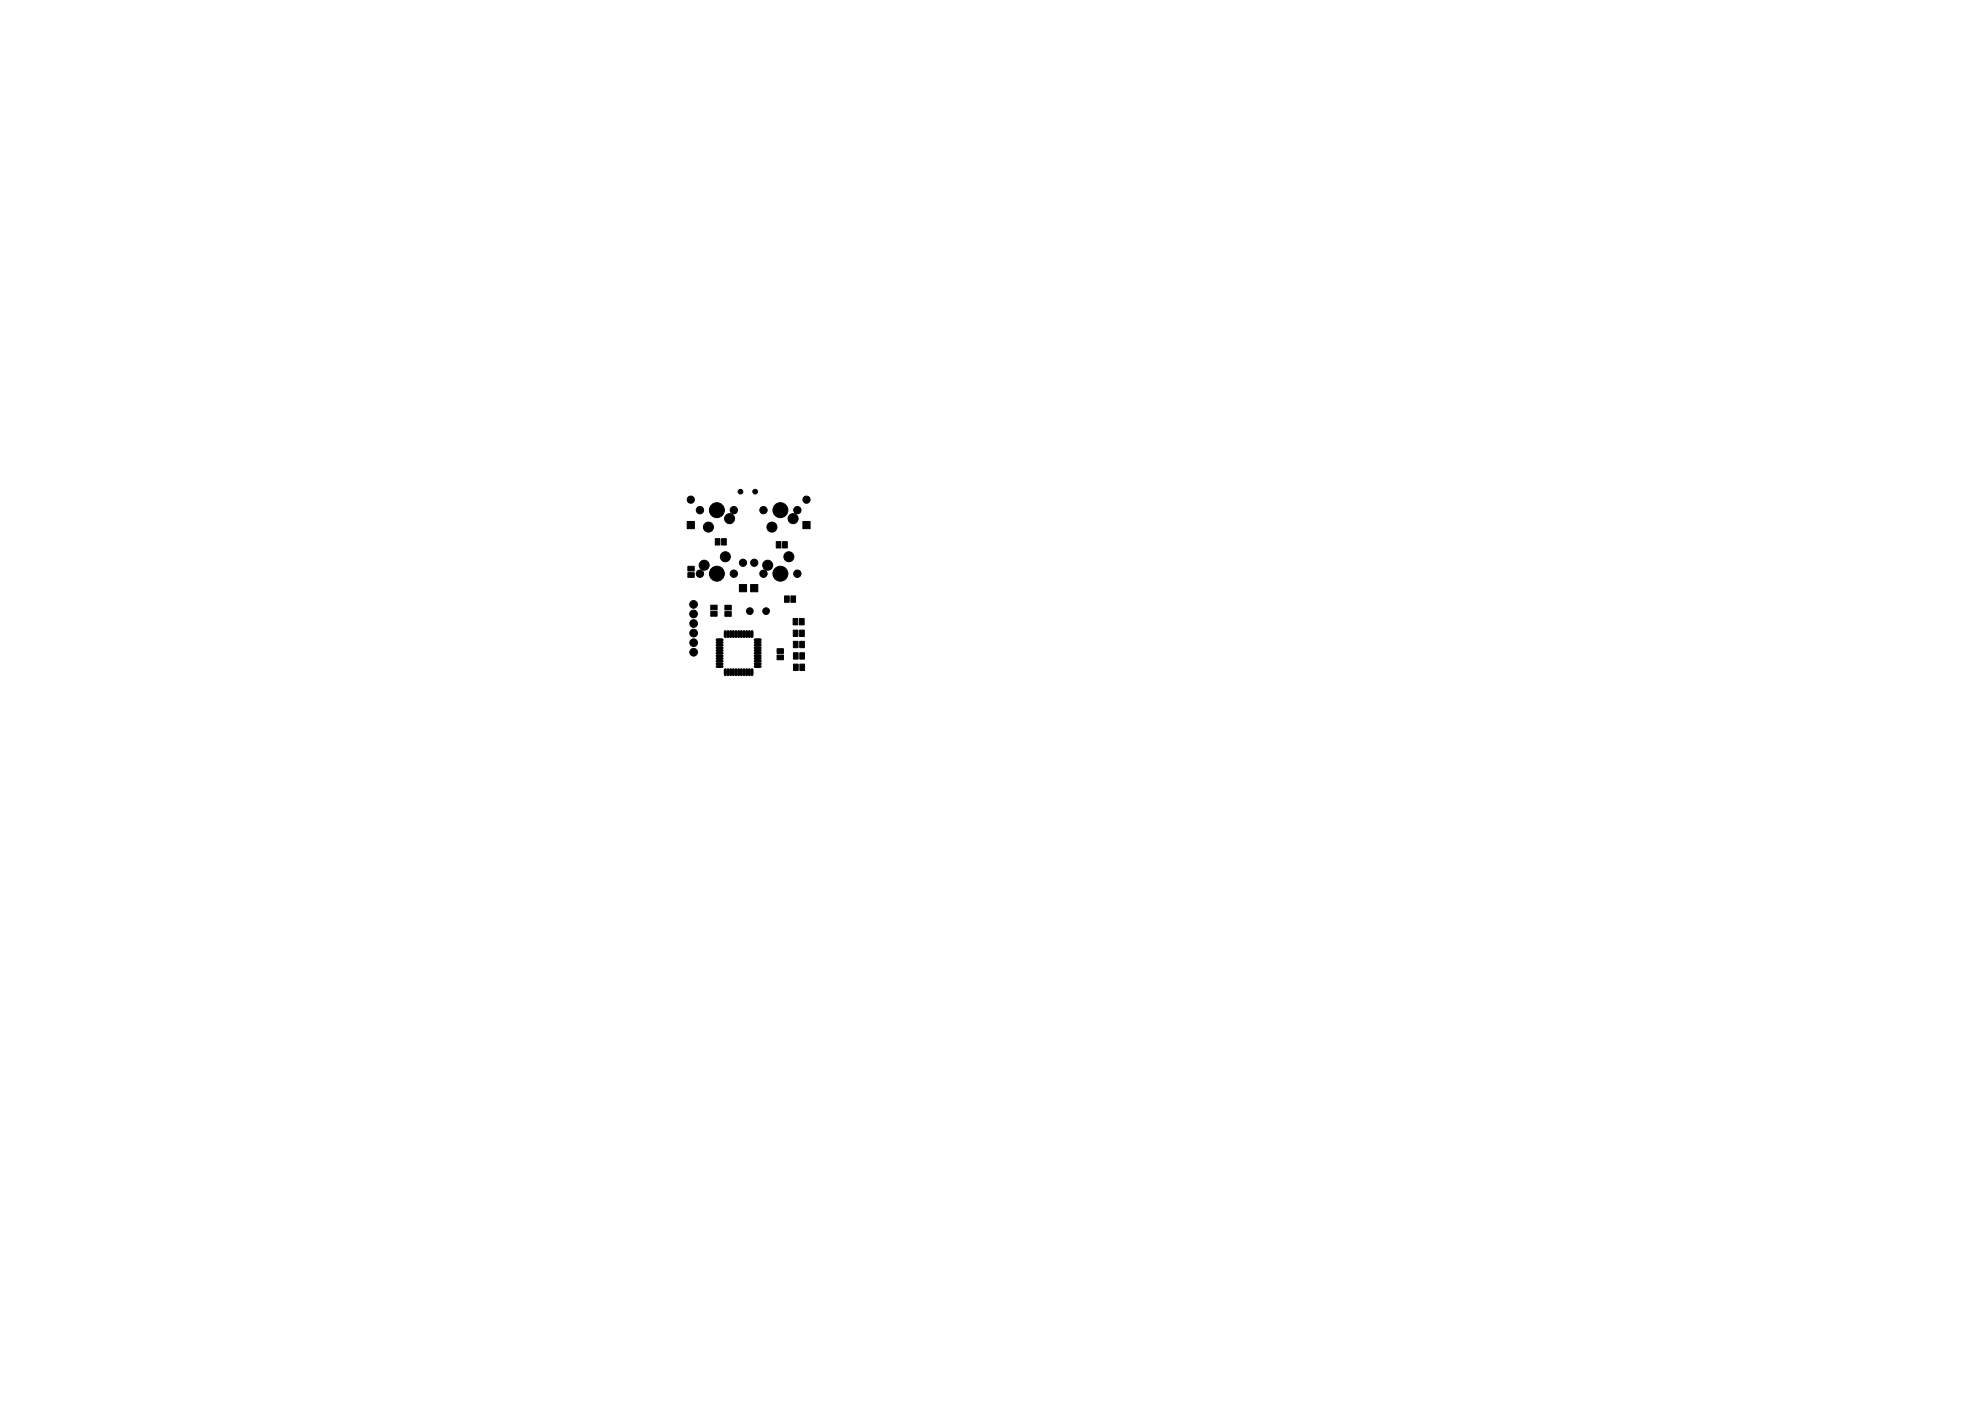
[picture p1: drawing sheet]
<svg xmlns="http://www.w3.org/2000/svg" width="594mm" height="420mm" viewBox="0 0 594 420" stroke-linecap="round" stroke-linejoin="round" font-family="sans-serif">
<g fill="#000" stroke="#000" stroke-width=".3">
<path d="M206.1 156.4h2.1v2.2h-2.1zM240.8 156.4h2.1v2.2h-2.1zM206.3 171.7h1.9v1.4h-1.9zM206.3 169.8h1.9v1.4h-1.9zM214.5 161.5h1.4v2h-1.4zM216.4 161.5h1.4v2h-1.4zM221.7 175.3h2.2v2.2h-2.2zM225.1 175.3h2.2v2.2h-2.2zM232.8 162.4h1.4v1.9h-1.4zM234.7 162.4h1.4v1.9h-1.4zM235.3 178.7h1.4v1.9h-1.4zM237.2 178.7h1.4v1.9h-1.4z"/>
<path d="M213.1 181.5h1.9v1.4h-1.9zM213.1 183.4h1.9v1.4h-1.9zM217.4 181.5h1.9v1.4h-1.9zM217.4 183.4h1.9v1.4h-1.9zM233 194.6h1.9v1.4h-1.9zM233 196.5h1.9v1.4h-1.9zM237.8 185.5h1.4v1.9h-1.4zM237.9 189h1.4v1.9h-1.4zM237.9 192.3h1.4v1.9h-1.4zM237.9 195.8h1.4v1.9h-1.4zM238 199.2h1.4v1.9h-1.4zM239.8 185.5h1.3v1.9h-1.3z"/>
<path d="M239.8 189h1.4v1.9h-1.4zM239.8 192.3h1.4v1.9h-1.4zM239.9 195.8h1.3v1.9h-1.3zM239.9 199.2h1.4v1.9h-1.4z"/>
<circle cx="207.2" cy="149.9" r="1.08"/>
<circle cx="209.9" cy="153" r="1.1"/>
<circle cx="212.4" cy="158.1" r="1.5"/>
<circle cx="215" cy="153" r="2.24"/>
<circle cx="218.8" cy="155.5" r="1.5"/>
<circle cx="220.1" cy="153" r="1.1"/>
<circle cx="222.1" cy="147.5" r=".7"/>
<circle cx="226.5" cy="147.5" r=".7"/>
<circle cx="229" cy="153" r="1.1"/>
<circle cx="231.5" cy="158.1" r="1.5"/>
<circle cx="234" cy="153" r="2.24"/>
<circle cx="237.8" cy="155.5" r="1.5"/>
<circle cx="239.1" cy="153" r="1.1"/>
<circle cx="241.9" cy="149.9" r="1.08"/>
<circle cx="209.9" cy="172.1" r="1.1"/>
<circle cx="211.2" cy="169.5" r="1.5"/>
<circle cx="215" cy="172.1" r="2.24"/>
<circle cx="217.5" cy="167" r="1.5"/>
<circle cx="220.1" cy="172.1" r="1.1"/>
<circle cx="222.8" cy="168.8" r="1.08"/>
<circle cx="226.2" cy="168.8" r="1.08"/>
<circle cx="229" cy="172.1" r="1.1"/>
<circle cx="230.2" cy="169.5" r="1.5"/>
<circle cx="234" cy="172.1" r="2.24"/>
<circle cx="236.6" cy="167" r="1.5"/>
<circle cx="239.1" cy="172.1" r="1.1"/>
<circle cx="208" cy="181.3" r="1.15"/>
<circle cx="208" cy="184.1" r="1.15"/>
<circle cx="208" cy="187" r="1.15"/>
<circle cx="208" cy="192.7" r="1.15"/>
<circle cx="208" cy="189.9" r="1.15"/>
<circle cx="208" cy="195.6" r="1.15"/>
<circle cx="224.9" cy="183.3" r="1"/>
<circle cx="229.7" cy="183.3" r="1"/>
</g>
<g fill="none" stroke="#000" stroke-width=".91">
<path d="M215.1 195.9h1.4M215.1 195.1h1.4M215.1 194.3h1.4M215.1 193.5h1.4M215.1 192.7h1.4M215.1 191.9h1.4M215.1 196.7h1.4M215.1 197.5h1.4M215.1 198.3h1.4M215.1 199.1h1.4M215.1 199.9h1.4M217.5 189.4v1.5"/>
<path d="M218.3 189.4v1.5M219.1 189.4v1.5M219.9 189.4v1.5M220.7 189.4v1.5M221.5 189.4v1.5M222.3 189.4v1.5M223.1 189.4v1.5M223.9 189.4v1.5M224.7 189.4v1.5M225.5 189.4v1.5M226.5 195.9h1.5M226.5 195.1h1.5"/>
<path d="M226.5 194.3h1.5M226.5 193.5h1.5M226.5 192.7h1.5M226.5 191.9h1.5M226.5 196.7h1.5M226.5 197.5h1.5M226.5 198.3h1.5M226.5 199.1h1.5M226.5 199.9h1.5M217.5 200.8v1.5M218.3 200.8v1.5M219.1 200.8v1.5"/>
<path d="M219.9 200.8v1.5M220.7 200.8v1.5M221.5 200.8v1.5M222.3 200.8v1.5M223.1 200.8v1.5M223.9 200.8v1.5M224.7 200.8v1.5M225.5 200.8v1.5"/>
</g>
</svg>
